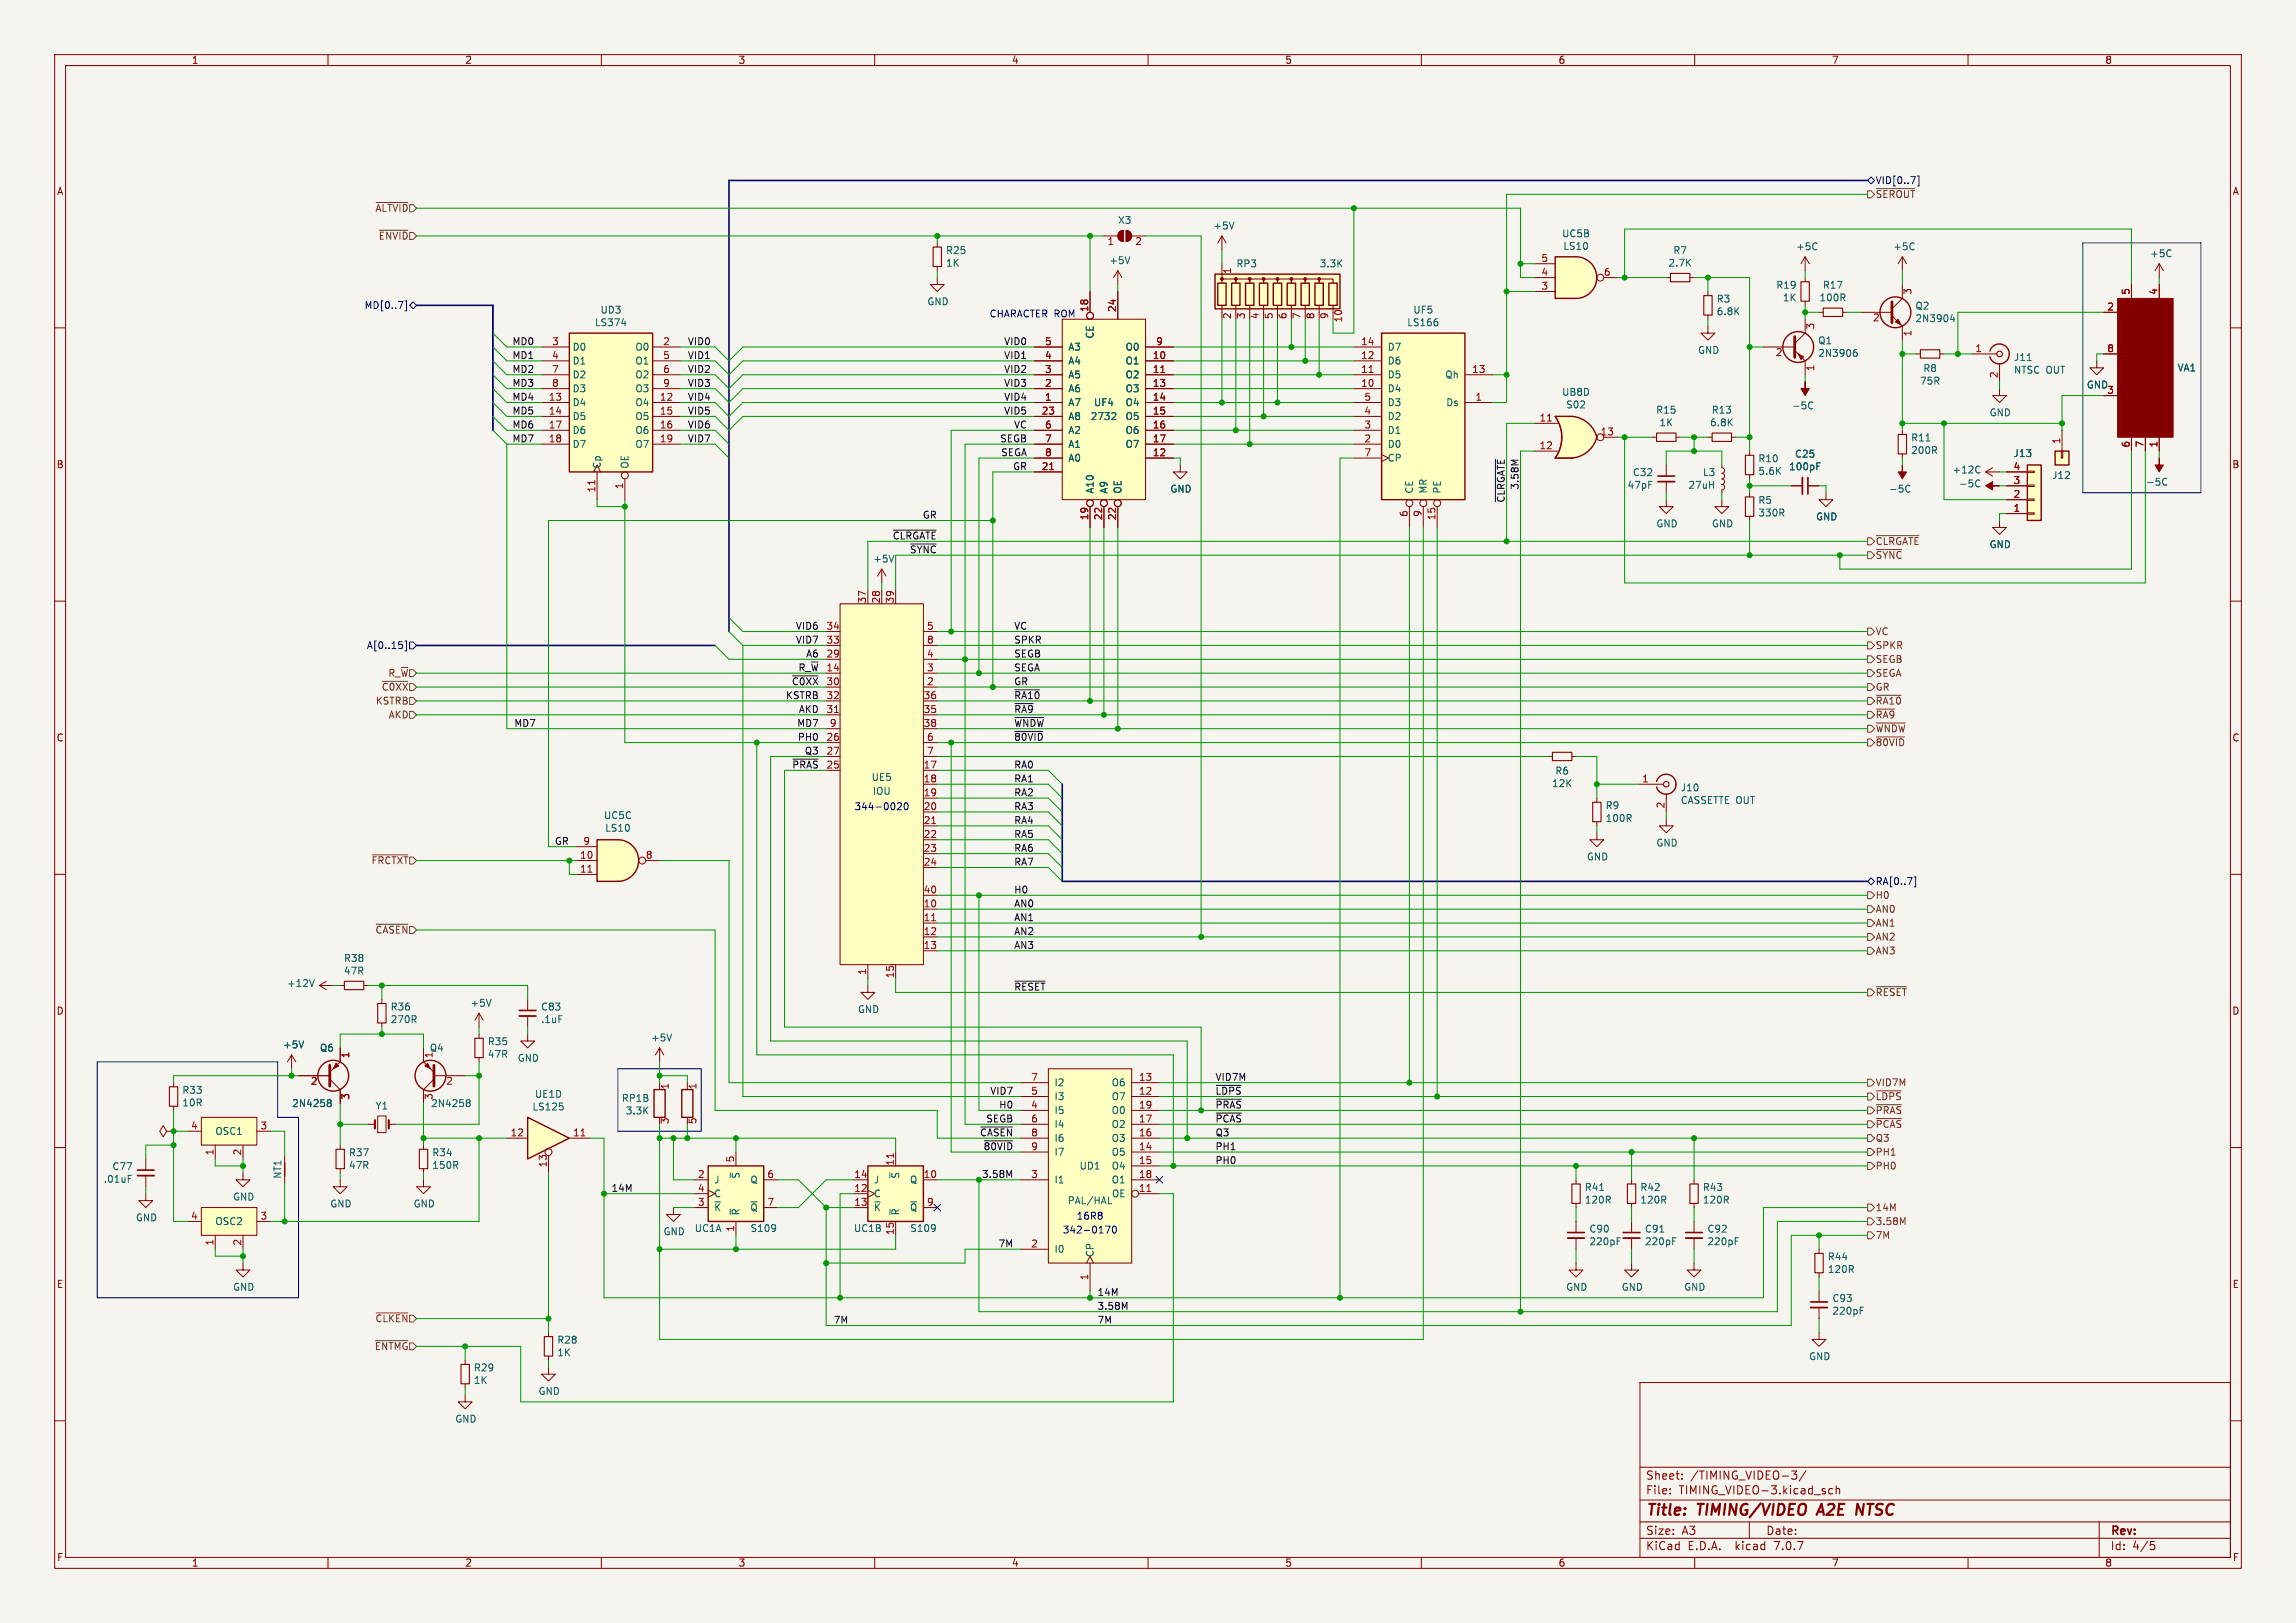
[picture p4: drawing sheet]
<svg xmlns="http://www.w3.org/2000/svg" width="420mm" height="297mm" viewBox="0 0 420 297" stroke-linecap="round" stroke-linejoin="round" font-family="sans-serif">
<defs><g id="words">
<g font-size="2.8" fill="#840000">
<text x="301" y="277.9">Title:</text>
<text x="310.6" y="277.9">TIMING/VIDEO</text>
<text x="333.4" y="277.9">A2E</text>
<text x="341.2" y="277.9">NTSC</text>
</g>
<g font-size="2.1" fill="#840000">
<text x="301" y="273.7">File:</text>
<text x="301" y="271">Sheet:</text>
<text x="307.1" y="273.7">TIMING_VIDEO-3.kicad_sch</text>
<text x="309.2" y="271">/TIMING_VIDEO-3/</text>
<text x="301" y="281.1">Size:</text>
<text x="307.6" y="281.1">A3</text>
<text x="323" y="281.1">Date:</text>
<text x="386" y="281.3">Rev:</text>
<text x="301" y="283.9">KiCad</text>
<text x="308.7" y="283.9">E.D.A.</text>
<text x="317.6" y="283.9">kicad</text>
<text x="324.8" y="283.9">7.0.7</text>
<text x="386" y="283.9">Id:</text>
<text x="390.1" y="283.9">4/5</text>
</g>
<g font-size="1.8" fill="#840000">
<text x="35" y="11.9">1</text>
<text x="85" y="11.9">2</text>
<text x="135" y="11.9">3</text>
<text x="185" y="11.9">4</text>
<text x="235" y="11.9">5</text>
<text x="285" y="11.9">6</text>
<text x="335" y="11.9">7</text>
<text x="385" y="11.9">8</text>
<text x="10.3" y="35.9">A</text>
<text x="408.3" y="35.9">A</text>
<text x="225.5" y="58.5" transform="rotate(-90 225.5 58.5)">2</text>
<text x="228" y="58.5" transform="rotate(-90 228 58.5)">3</text>
<text x="230.6" y="58.5" transform="rotate(-90 230.6 58.5)">4</text>
<text x="233.1" y="58.5" transform="rotate(-90 233.1 58.5)">5</text>
<text x="235.7" y="58.5" transform="rotate(-90 235.7 58.5)">6</text>
<text x="238.2" y="58.5" transform="rotate(-90 238.2 58.5)">7</text>
<text x="240.7" y="58.5" transform="rotate(-90 240.7 58.5)">8</text>
<text x="10.3" y="85.9">B</text>
<text x="408.2" y="85.9">B</text>
<text x="10.3" y="135.9">C</text>
<text x="408.2" y="135.9">C</text>
<text x="10.3" y="185.9">D</text>
<text x="408.2" y="185.9">D</text>
<text x="10.3" y="235.9">E</text>
<text x="408.3" y="235.9">E</text>
<text x="10.3" y="285.9">F</text>
<text x="35" y="286.9">1</text>
<text x="85" y="286.9">2</text>
<text x="135" y="286.9">3</text>
<text x="185" y="286.9">4</text>
<text x="235" y="286.9">5</text>
<text x="285" y="286.9">6</text>
<text x="335" y="286.9">7</text>
<text x="385" y="286.9">8</text>
<text x="408.3" y="285.9">F</text>
</g>
<g font-size="1.8" fill="#000084">
<text x="343" y="33.9">VID[0..7]</text>
<text x="66.6" y="56.7">MD[0..7]</text>
<text x="67" y="119">A[0..15]</text>
<text x="343" y="162.2">RA[0..7]</text>
</g>
<g font-size="1.8" fill="#725600">
<text x="68.6" y="39">~{ALTVID}</text>
<text x="343" y="36.4">~{SEROUT}</text>
<text x="69.2" y="44">~{ENVID}</text>
<text x="343" y="99.9">~{CLRGATE}</text>
<text x="343" y="102.5">~{SYNC}</text>
<text x="343" y="119">SPKR</text>
<text x="343" y="116.4">VC</text>
<text x="70.9" y="124.1">R_~{W}</text>
<text x="343" y="121.5">SEGB</text>
<text x="343" y="124.1">SEGA</text>
<text x="68.6" y="129.1">KSTRB</text>
<text x="69.7" y="126.6">~{C0XX}</text>
<text x="71" y="131.7">AKD</text>
<text x="343" y="131.7">~{RA9}</text>
<text x="343" y="126.6">GR</text>
<text x="343" y="129.1">~{RA10}</text>
<text x="343" y="136.8">~{80VID}</text>
<text x="343" y="134.2">~{WNDW}</text>
<text x="67.9" y="158.3">~{FRCTXT}</text>
<text x="343" y="167.2">AN0</text>
<text x="343" y="164.7">H0</text>
<text x="68.6" y="171">~{CASEN}</text>
<text x="343" y="169.8">AN1</text>
<text x="343" y="172.3">AN2</text>
<text x="343" y="174.9">AN3</text>
<text x="343" y="182.5">~{RESET}</text>
<text x="343" y="201.5">~{LDPS}</text>
<text x="343" y="199">VID7M</text>
<text x="343" y="206.6">~{PCAS}</text>
<text x="343" y="204.1">~{PRAS}</text>
<text x="343" y="209.1">Q3</text>
<text x="343" y="211.7">PH1</text>
<text x="343" y="214.2">PH0</text>
<text x="343" y="221.8">14M</text>
<text x="343" y="226.9">7M</text>
<text x="343" y="224.4">3.58M</text>
<text x="68.6" y="242.2">~{CLKEN}</text>
<text x="68.5" y="247.2">~{ENTMG}</text>
</g>
<g font-size="1.8" fill="#006464">
<text x="204.4" y="41.2">X3</text>
<text x="173" y="46.7">R25</text>
<text x="221.9" y="42.2">+5V</text>
<text x="285.6" y="43.6">UC5B</text>
<text x="285.9" y="45.9">LS10</text>
<text x="306" y="46.7">R7</text>
<text x="328.5" y="46">+5C</text>
<text x="346.2" y="46">+5C</text>
<text x="393.2" y="47.3">+5C</text>
<text x="173" y="49">1K</text>
<text x="202.8" y="48.5">+5V</text>
<text x="226.1" y="49.1">RP3</text>
<text x="241.3" y="49.1">3.3K</text>
<text x="305.1" y="49">2.7K</text>
<text x="324.8" y="53">R19</text>
<text x="333.3" y="53">R17</text>
<text x="108.7" y="59.9">LS374</text>
<text x="109.8" y="57.6">UD3</text>
<text x="169.5" y="56.1">GND</text>
<text x="257.3" y="59.9">LS166</text>
<text x="258.4" y="57.6">UF5</text>
<text x="313.9" y="55.6">R3</text>
<text x="313.9" y="57.9">6.8K</text>
<text x="326" y="55.3">1K</text>
<text x="332.7" y="55.3">100R</text>
<text x="350.3" y="56.8">Q2</text>
<text x="350.3" y="59.2">2N3904</text>
<text x="104.6" y="64.4">D0</text>
<text x="116.1" y="64.4">O0</text>
<text x="195.3" y="64.4">A3</text>
<text x="200.3" y="62.1" transform="rotate(-90 200.3 62.1)">CE</text>
<text x="205.8" y="64.4">O0</text>
<text x="253.7" y="64.4">D7</text>
<text x="310.5" y="64.9">GND</text>
<text x="332.5" y="63.2">Q1</text>
<text x="332.5" y="65.5">2N3906</text>
<text x="104.6" y="66.9">D1</text>
<text x="104.6" y="69.4">D2</text>
<text x="104.6" y="72">D3</text>
<text x="116.1" y="66.9">O1</text>
<text x="116.1" y="69.4">O2</text>
<text x="116.1" y="72">O3</text>
<text x="195.3" y="72">A6</text>
<text x="195.3" y="69.4">A5</text>
<text x="195.3" y="66.9">A4</text>
<text x="205.8" y="66.9">O1</text>
<text x="205.8" y="69.4">O2</text>
<text x="205.8" y="72">O3</text>
<text x="253.7" y="72">D4</text>
<text x="253.7" y="69.4">D5</text>
<text x="253.7" y="66.9">D6</text>
<text x="264.3" y="69.4">Qh</text>
<text x="351.1" y="70.6">75R</text>
<text x="351.7" y="68.3">R8</text>
<text x="368.3" y="66.3">J11</text>
<text x="368.3" y="68.6">NTSC OUT</text>
<text x="381.6" y="71.3">GND</text>
<text x="398.2" y="68.2">VA1</text>
<text x="104.6" y="74.5">D4</text>
<text x="104.6" y="77.1">D5</text>
<text x="116.1" y="74.5">O4</text>
<text x="116.1" y="77.1">O5</text>
<text x="195.3" y="74.5">A7</text>
<text x="195.3" y="77.1">A8</text>
<text x="199.4" y="77.1">2732</text>
<text x="200" y="74.5">UF4</text>
<text x="205.8" y="74.5">O4</text>
<text x="205.8" y="77.1">O5</text>
<text x="253.7" y="77.1">D2</text>
<text x="253.7" y="74.5">D3</text>
<text x="264.5" y="74.5">Ds</text>
<text x="285.6" y="72.6">UB8D</text>
<text x="286.4" y="74.9">S02</text>
<text x="302.9" y="75.9">R15</text>
<text x="313" y="75.9">R13</text>
<text x="327.7" y="75.1">-5C</text>
<text x="363.8" y="76.4">GND</text>
<text x="385.4" y="72.1">3</text>
<text x="104.6" y="79.6">D6</text>
<text x="104.6" y="82.1">D7</text>
<text x="116.1" y="79.6">O6</text>
<text x="116.1" y="82.1">O7</text>
<text x="195.3" y="79.6">A2</text>
<text x="195.3" y="82.1">A1</text>
<text x="205.8" y="79.6">O6</text>
<text x="205.8" y="82.1">O7</text>
<text x="253.7" y="82.1">D0</text>
<text x="253.7" y="79.6">D1</text>
<text x="303.5" y="78.2">1K</text>
<text x="312.7" y="78.2">6.8K</text>
<text x="328.3" y="83.9">C25</text>
<text x="349.5" y="81">R11</text>
<text x="349.5" y="83.3">200R</text>
<text x="368.2" y="83.8">J13</text>
<text x="110.1" y="85.9" transform="rotate(-90 110.1 85.9)">Cp</text>
<text x="115.2" y="85.9" transform="rotate(-90 115.2 85.9)">OE</text>
<text x="195.3" y="84.7">A0</text>
<text x="253.7" y="84.7">CP</text>
<text x="297.6" y="89.6">47pF</text>
<text x="298.6" y="87.3">C32</text>
<text x="308.8" y="89.6">27uH</text>
<text x="311.4" y="87.3">L3</text>
<text x="321.5" y="84.8">R10</text>
<text x="321.5" y="87.1">5.6K</text>
<text x="327.2" y="86.3">100pF</text>
<text x="357.1" y="86.8">+12C</text>
<text x="358.2" y="89.4">-5C</text>
<text x="375.3" y="87.9">J12</text>
<text x="392.5" y="89.1">-5C</text>
<text x="200.3" y="90.4" transform="rotate(-90 200.3 90.4)">A10</text>
<text x="202.8" y="90.4" transform="rotate(-90 202.8 90.4)">A9</text>
<text x="205.3" y="90.4" transform="rotate(-90 205.3 90.4)">OE</text>
<text x="214" y="90.3">GND</text>
<text x="258.7" y="90.4" transform="rotate(-90 258.7 90.4)">CE</text>
<text x="261.2" y="90.4" transform="rotate(-90 261.2 90.4)">MR</text>
<text x="263.8" y="90.4" transform="rotate(-90 263.8 90.4)">PE</text>
<text x="321.5" y="92.4">R5</text>
<text x="321.5" y="94.7">330R</text>
<text x="332.1" y="95.4">GND</text>
<text x="345.5" y="90.3">-5C</text>
<text x="302.9" y="96.7">GND</text>
<text x="313" y="96.7">GND</text>
<text x="363.8" y="100.5">GND</text>
<text x="159.6" y="103.1">+5V</text>
<text x="159.3" y="143.1">UE5</text>
<text x="284.4" y="141.9">R6</text>
<text x="159.6" y="145.6">IOU</text>
<text x="283.8" y="144.2">12K</text>
<text x="293.6" y="148.3">R9</text>
<text x="307.4" y="145">J10</text>
<text x="307.4" y="147.3">CASSETTE OUT</text>
<text x="110.4" y="150.1">UC5C</text>
<text x="110.6" y="152.4">LS10</text>
<text x="293.6" y="150.6">100R</text>
<text x="302.9" y="155.1">GND</text>
<text x="290.2" y="157.7">GND</text>
<text x="62.8" y="176.2">R38</text>
<text x="62.8" y="178.5">47R</text>
<text x="52.4" y="180.8">+12V</text>
<text x="71.4" y="185.1">R36</text>
<text x="86" y="184.4">+5V</text>
<text x="98.9" y="185.1">C83</text>
<text x="156.8" y="185.6">GND</text>
<text x="71.4" y="187.4">270R</text>
<text x="89.1" y="191.5">R35</text>
<text x="98.9" y="187.4">.1uF</text>
<text x="119" y="190.8">+5V</text>
<text x="51.7" y="192">+5V</text>
<text x="58.4" y="192.6">Q6</text>
<text x="78.5" y="192.6">Q4</text>
<text x="89.1" y="193.8">47R</text>
<text x="94.6" y="194.5">GND</text>
<text x="33.3" y="200.4">R33</text>
<text x="33.3" y="202.7">10R</text>
<text x="53.3" y="202.8">2N4258</text>
<text x="68.6" y="203.2">Y1</text>
<text x="78.8" y="202.8">2N4258</text>
<text x="79.5" y="201.4" transform="rotate(-90 79.5 201.4)">3</text>
<text x="97.3" y="203.4">LS125</text>
<text x="97.7" y="201.1">UE1D</text>
<text x="113.6" y="201.8">RP1B</text>
<text x="192.8" y="201.5">I3</text>
<text x="192.8" y="199">I2</text>
<text x="203.3" y="201.5">O7</text>
<text x="203.3" y="199">O6</text>
<text x="39.3" y="207.9">OSC1</text>
<text x="114.4" y="204.1">3.3K</text>
<text x="192.8" y="204.1">I5</text>
<text x="192.8" y="206.6">I4</text>
<text x="192.8" y="209.1">I6</text>
<text x="203.3" y="209.1">O3</text>
<text x="203.3" y="206.6">O2</text>
<text x="203.3" y="204.1">O0</text>
<text x="20.5" y="214.3">C77</text>
<text x="51.7" y="215.8" transform="rotate(-90 51.7 215.8)">NT1</text>
<text x="63.7" y="211.8">R37</text>
<text x="63.7" y="214.1">47R</text>
<text x="79" y="214.1">150R</text>
<text x="79" y="211.8">R34</text>
<text x="135.5" y="215.8" transform="rotate(-90 135.5 215.8)">~{S}</text>
<text x="164.7" y="215.8" transform="rotate(-90 164.7 215.8)">~{S}</text>
<text x="192.8" y="211.7">I7</text>
<text x="197.4" y="214.2">UD1</text>
<text x="203.3" y="211.7">O5</text>
<text x="203.3" y="214.2">O4</text>
<text x="18.9" y="216.6">.01uF</text>
<text x="42.5" y="219.9">GND</text>
<text x="60.3" y="221.2">GND</text>
<text x="75.6" y="221.2">GND</text>
<text x="130.6" y="216.8">J</text>
<text x="130.6" y="221.8">~{K}</text>
<text x="130.6" y="219.3">C</text>
<text x="137.2" y="216.8">Q</text>
<text x="137.2" y="221.8">~{Q}</text>
<text x="159.8" y="219.3">C</text>
<text x="159.8" y="221.8">~{K}</text>
<text x="159.8" y="216.8">J</text>
<text x="166.4" y="216.8">Q</text>
<text x="166.4" y="221.8">~{Q}</text>
<text x="192.8" y="216.8">I1</text>
<text x="195.2" y="220.6">PAL/HAL</text>
<text x="203.3" y="216.8">O1</text>
<text x="203.3" y="219.3">OE</text>
<text x="289.8" y="218.1">R41</text>
<text x="289.8" y="220.4">120R</text>
<text x="300" y="218.1">R42</text>
<text x="300" y="220.4">120R</text>
<text x="311.4" y="218.1">R43</text>
<text x="311.4" y="220.4">120R</text>
<text x="24.8" y="223.7">GND</text>
<text x="39.3" y="224.4">OSC2</text>
<text x="121.3" y="226.2">GND</text>
<text x="127" y="225.7">UC1A</text>
<text x="135.5" y="222.5" transform="rotate(-90 135.5 222.5)">~{R}</text>
<text x="137.2" y="225.7">S109</text>
<text x="156.1" y="225.7">UC1B</text>
<text x="164.7" y="222.5" transform="rotate(-90 164.7 222.5)">~{R}</text>
<text x="166.4" y="225.7">S109</text>
<text x="290.6" y="225.8">C90</text>
<text x="300.8" y="225.8">C91</text>
<text x="312.2" y="225.8">C92</text>
<text x="192.8" y="229.5">I0</text>
<text x="200.3" y="230.1" transform="rotate(-90 200.3 230.1)">CP</text>
<text x="290.6" y="228.1">220pF</text>
<text x="300.8" y="228.1">220pF</text>
<text x="312.2" y="228.1">220pF</text>
<text x="334.2" y="230.8">R44</text>
<text x="334.2" y="233.1">120R</text>
<text x="42.5" y="236.4">GND</text>
<text x="286.4" y="236.4">GND</text>
<text x="296.5" y="236.4">GND</text>
<text x="308" y="236.4">GND</text>
<text x="335.1" y="238.5">C93</text>
<text x="335.1" y="240.8">220pF</text>
<text x="86.6" y="251.2">R29</text>
<text x="101.8" y="248.4">1K</text>
<text x="101.8" y="246.1">R28</text>
<text x="330.8" y="249.1">GND</text>
<text x="86.6" y="253.5">1K</text>
<text x="98.4" y="255.4">GND</text>
<text x="83.2" y="260.5">GND</text>
</g>
<g font-size="1.8" fill="#a90000">
<text x="202.5" y="45.2">1</text>
<text x="207.6" y="45.2">2</text>
<text x="225.5" y="50.2" transform="rotate(-90 225.5 50.2)">1</text>
<text x="281.9" y="53.1">3</text>
<text x="281.9" y="50.5">4</text>
<text x="281.9" y="48">5</text>
<text x="293.3" y="50.5">6</text>
<text x="199.1" y="57.2" transform="rotate(-90 199.1 57.2)">18</text>
<text x="204.2" y="57.2" transform="rotate(-90 204.2 57.2)">24</text>
<text x="243.3" y="58.5" transform="rotate(-90 243.3 58.5)">9</text>
<text x="245.8" y="59.1" transform="rotate(-90 245.8 59.1)">10</text>
<text x="342.5" y="59.1">2</text>
<text x="350" y="54" transform="rotate(-90 350 54)">3</text>
<text x="385.4" y="56.9">2</text>
<text x="389.6" y="54" transform="rotate(-90 389.6 54)">5</text>
<text x="394.7" y="54" transform="rotate(-90 394.7 54)">4</text>
<text x="100.9" y="63.2">3</text>
<text x="100.9" y="65.8">4</text>
<text x="121.2" y="63.2">2</text>
<text x="121.2" y="65.8">5</text>
<text x="191.1" y="65.8">4</text>
<text x="191.1" y="63.2">5</text>
<text x="210.8" y="65.8">10</text>
<text x="211.4" y="63.2">9</text>
<text x="248.9" y="65.8">12</text>
<text x="248.9" y="63.2">14</text>
<text x="324.7" y="65.5">2</text>
<text x="332.2" y="60.4" transform="rotate(-90 332.2 60.4)">3</text>
<text x="350" y="61.7" transform="rotate(-90 350 61.7)">1</text>
<text x="361.2" y="64.5">1</text>
<text x="385.4" y="64.5">8</text>
<text x="100.9" y="68.3">7</text>
<text x="100.9" y="70.9">8</text>
<text x="121.2" y="68.3">6</text>
<text x="121.2" y="70.9">9</text>
<text x="191.1" y="70.9">2</text>
<text x="191.1" y="68.3">3</text>
<text x="210.8" y="68.3">11</text>
<text x="210.8" y="70.9">13</text>
<text x="248.9" y="70.9">10</text>
<text x="248.9" y="68.3">11</text>
<text x="269.2" y="68.3">13</text>
<text x="332.2" y="68" transform="rotate(-90 332.2 68)">1</text>
<text x="365.5" y="69.3" transform="rotate(-90 365.5 69.3)">2</text>
<text x="100.3" y="73.4">13</text>
<text x="100.3" y="75.9">14</text>
<text x="120.6" y="73.4">12</text>
<text x="120.6" y="75.9">15</text>
<text x="190.5" y="75.9">23</text>
<text x="191.1" y="73.4">1</text>
<text x="210.8" y="73.4">14</text>
<text x="210.8" y="75.9">15</text>
<text x="249.5" y="75.9">4</text>
<text x="249.5" y="73.4">5</text>
<text x="269.8" y="73.4">1</text>
<text x="281.5" y="77.2">11</text>
<text x="100.3" y="78.5">17</text>
<text x="100.3" y="81">18</text>
<text x="120.6" y="78.5">16</text>
<text x="120.6" y="81">19</text>
<text x="191.1" y="78.5">6</text>
<text x="191.1" y="81">7</text>
<text x="191.1" y="83.6">8</text>
<text x="210.8" y="83.6">12</text>
<text x="210.8" y="78.5">16</text>
<text x="210.8" y="81">17</text>
<text x="249.5" y="81">2</text>
<text x="249.5" y="78.5">3</text>
<text x="249.5" y="83.6">7</text>
<text x="281.5" y="82.3">12</text>
<text x="292.7" y="79.8">13</text>
<text x="376.9" y="81.4" transform="rotate(-90 376.9 81.4)">1</text>
<text x="389.6" y="82" transform="rotate(-90 389.6 82)">6</text>
<text x="392.2" y="82" transform="rotate(-90 392.2 82)">7</text>
<text x="394.7" y="82" transform="rotate(-90 394.7 82)">1</text>
<text x="114" y="89.6" transform="rotate(-90 114 89.6)">1</text>
<text x="190.5" y="86.1">21</text>
<text x="368.2" y="88.6">3</text>
<text x="368.2" y="86.1">4</text>
<text x="109" y="90.2" transform="rotate(-90 109 90.2)">11</text>
<text x="199.1" y="95.3" transform="rotate(-90 199.1 95.3)">19</text>
<text x="201.7" y="95.3" transform="rotate(-90 201.7 95.3)">22</text>
<text x="204.2" y="95.3" transform="rotate(-90 204.2 95.3)">22</text>
<text x="257.6" y="94.7" transform="rotate(-90 257.6 94.7)">6</text>
<text x="260.1" y="94.7" transform="rotate(-90 260.1 94.7)">9</text>
<text x="262.6" y="95.3" transform="rotate(-90 262.6 95.3)">15</text>
<text x="368.2" y="93.7">1</text>
<text x="368.2" y="91.2">2</text>
<text x="158.5" y="110.5" transform="rotate(-90 158.5 110.5)">37</text>
<text x="161" y="110.5" transform="rotate(-90 161 110.5)">28</text>
<text x="163.6" y="110.5" transform="rotate(-90 163.6 110.5)">39</text>
<text x="151.1" y="117.9">33</text>
<text x="151.1" y="115.3">34</text>
<text x="169.5" y="115.3">5</text>
<text x="169.5" y="117.9">8</text>
<text x="151.1" y="122.9">14</text>
<text x="151.1" y="120.4">29</text>
<text x="169.5" y="125.5">2</text>
<text x="169.5" y="122.9">3</text>
<text x="169.5" y="120.4">4</text>
<text x="151.1" y="130.6">31</text>
<text x="151.1" y="128">32</text>
<text x="168.9" y="130.6">35</text>
<text x="168.9" y="128">36</text>
<text x="151.1" y="135.6">26</text>
<text x="151.7" y="133.1">9</text>
<text x="168.9" y="133.1">38</text>
<text x="169.5" y="135.6">6</text>
<text x="151.1" y="138.2">27</text>
<text x="168.9" y="140.7">17</text>
<text x="168.9" y="143.3">18</text>
<text x="169.5" y="138.2">7</text>
<text x="300.3" y="143.3">1</text>
<text x="168.9" y="145.8">19</text>
<text x="168.9" y="148.3">20</text>
<text x="304.5" y="148" transform="rotate(-90 304.5 148)">2</text>
<text x="106.6" y="154.7">9</text>
<text x="168.9" y="150.9">21</text>
<text x="168.9" y="153.4">22</text>
<text x="168.9" y="156">23</text>
<text x="106" y="157.2">10</text>
<text x="106" y="159.8">11</text>
<text x="118" y="157.2">8</text>
<text x="168.9" y="158.5">24</text>
<text x="168.9" y="166.1">10</text>
<text x="168.9" y="163.6">40</text>
<text x="168.9" y="168.7">11</text>
<text x="168.9" y="171.2">12</text>
<text x="168.9" y="173.7">13</text>
<text x="158.5" y="178.5" transform="rotate(-90 158.5 178.5)">1</text>
<text x="163.6" y="179.1" transform="rotate(-90 163.6 179.1)">15</text>
<text x="64.2" y="193.7" transform="rotate(-90 64.2 193.7)">1</text>
<text x="79.5" y="193.7" transform="rotate(-90 79.5 193.7)">1</text>
<text x="188.5" y="197.9">7</text>
<text x="208.2" y="197.9">13</text>
<text x="56.8" y="198.8">2</text>
<text x="64.2" y="201.4" transform="rotate(-90 64.2 201.4)">3</text>
<text x="81.5" y="198.8">2</text>
<text x="122.6" y="199.5" transform="rotate(-90 122.6 199.5)">1</text>
<text x="127.7" y="199.5" transform="rotate(-90 127.7 199.5)">1</text>
<text x="188.5" y="202.9">4</text>
<text x="188.5" y="200.4">5</text>
<text x="208.2" y="200.4">12</text>
<text x="208.2" y="202.9">19</text>
<text x="34.9" y="206.8">4</text>
<text x="47.6" y="206.8">3</text>
<text x="93.3" y="208">12</text>
<text x="104.7" y="208">11</text>
<text x="122.6" y="205.8" transform="rotate(-90 122.6 205.8)">3</text>
<text x="127.7" y="205.8" transform="rotate(-90 127.7 205.8)">5</text>
<text x="188.5" y="205.5">6</text>
<text x="208.2" y="208">16</text>
<text x="208.2" y="205.5">17</text>
<text x="39.1" y="211.5" transform="rotate(-90 39.1 211.5)">1</text>
<text x="44.2" y="211.5" transform="rotate(-90 44.2 211.5)">2</text>
<text x="100.1" y="213.7" transform="rotate(-90 100.1 213.7)">13</text>
<text x="127.6" y="215.6">2</text>
<text x="134.4" y="212.8" transform="rotate(-90 134.4 212.8)">5</text>
<text x="140.3" y="215.6">6</text>
<text x="156.2" y="215.6">14</text>
<text x="163.6" y="213.4" transform="rotate(-90 163.6 213.4)">11</text>
<text x="168.9" y="215.6">10</text>
<text x="188.5" y="215.6">3</text>
<text x="188.5" y="210.6">9</text>
<text x="208.2" y="210.6">14</text>
<text x="208.2" y="213.1">15</text>
<text x="208.2" y="215.6">18</text>
<text x="127.6" y="220.7">3</text>
<text x="127.6" y="218.2">4</text>
<text x="140.3" y="220.7">7</text>
<text x="156.2" y="218.2">12</text>
<text x="156.2" y="220.7">13</text>
<text x="169.5" y="220.7">9</text>
<text x="208.2" y="218.2">11</text>
<text x="34.9" y="223.3">4</text>
<text x="47.6" y="223.3">3</text>
<text x="134.4" y="225.5" transform="rotate(-90 134.4 225.5)">1</text>
<text x="163.6" y="226.1" transform="rotate(-90 163.6 226.1)">15</text>
<text x="39.1" y="228" transform="rotate(-90 39.1 228)">1</text>
<text x="44.2" y="228" transform="rotate(-90 44.2 228)">2</text>
<text x="188.5" y="228.3">2</text>
<text x="199.1" y="234.4" transform="rotate(-90 199.1 234.4)">1</text>
</g>
<g font-size="1.8" fill="#0000c2">
<text x="180.9" y="58.2">CHARACTER ROM</text>
<text x="156.2" y="148.3">344-0020</text>
<text x="194.3" y="225.8">342-0170</text>
<text x="196.8" y="223.3">16R8</text>
</g>
<g font-size="1.8" fill="#0f0f0f">
<text x="93.7" y="63.2">MD0</text>
<text x="93.7" y="65.8">MD1</text>
<text x="125.7" y="65.8">VID1</text>
<text x="125.7" y="63.2">VID0</text>
<text x="183.6" y="65.8">VID1</text>
<text x="183.6" y="63.2">VID0</text>
<text x="93.7" y="68.3">MD2</text>
<text x="93.7" y="70.9">MD3</text>
<text x="125.7" y="70.9">VID3</text>
<text x="125.7" y="68.3">VID2</text>
<text x="183.6" y="70.9">VID3</text>
<text x="183.6" y="68.3">VID2</text>
<text x="93.7" y="75.9">MD5</text>
<text x="93.7" y="73.4">MD4</text>
<text x="125.7" y="75.9">VID5</text>
<text x="125.7" y="73.4">VID4</text>
<text x="183.6" y="75.9">VID5</text>
<text x="183.6" y="73.4">VID4</text>
<text x="93.7" y="81">MD7</text>
<text x="93.7" y="78.5">MD6</text>
<text x="125.7" y="78.5">VID6</text>
<text x="125.7" y="81">VID7</text>
<text x="182.9" y="81">SEGB</text>
<text x="183" y="83.6">SEGA</text>
<text x="185.4" y="78.5">VC</text>
<text x="185.2" y="86.1">GR</text>
<text x="277.9" y="89.7" transform="rotate(-90 277.9 89.7)">3.58M</text>
<text x="168.7" y="95">GR</text>
<text x="275.3" y="92.1" transform="rotate(-90 275.3 92.1)">~{CLRGATE}</text>
<text x="163.2" y="98.8">~{CLRGATE}</text>
<text x="166.3" y="101.3">~{SYNC}</text>
<text x="145.5" y="115.3">VID6</text>
<text x="145.5" y="117.8">VID7</text>
<text x="185.4" y="115.3">VC</text>
<text x="185.4" y="117.8">SPKR</text>
<text x="144.8" y="125.5">~{C0XX}30</text>
<text x="146" y="122.9">R_~{W}</text>
<text x="147.4" y="120.4">A6</text>
<text x="185.4" y="120.4">SEGB</text>
<text x="185.4" y="125.5">GR</text>
<text x="185.4" y="122.9">SEGA</text>
<text x="143.7" y="128">KSTRB</text>
<text x="146" y="130.5">AKD</text>
<text x="185.4" y="130.5">~{RA9}</text>
<text x="185.4" y="128">~{RA10}</text>
<text x="94" y="133.1">MD7</text>
<text x="145.7" y="133.1">MD7</text>
<text x="145.8" y="135.6">PH0</text>
<text x="185.4" y="133.1">~{WNDW}</text>
<text x="185.4" y="135.6">~{80VID}</text>
<text x="144.8" y="140.7">~{PRAS}25</text>
<text x="147.1" y="138.2">Q3</text>
<text x="185.4" y="140.7">RA0</text>
<text x="185.4" y="143.2">RA1</text>
<text x="185.4" y="148.3">RA3</text>
<text x="185.4" y="145.8">RA2</text>
<text x="101.4" y="154.7">GR</text>
<text x="185.4" y="150.9">RA4</text>
<text x="185.4" y="153.4">RA5</text>
<text x="185.4" y="155.9">RA6</text>
<text x="185.4" y="158.5">RA7</text>
<text x="185.4" y="163.6">H0</text>
<text x="185.4" y="166.1">AN0</text>
<text x="185.4" y="168.6">AN1</text>
<text x="185.4" y="171.2">AN2</text>
<text x="185.4" y="173.7">AN3</text>
<text x="185.4" y="181.3">~{RESET}</text>
<text x="222.2" y="197.9">VID7M</text>
<text x="181" y="200.4">VID7</text>
<text x="182.7" y="202.9">H0</text>
<text x="222.2" y="200.4">~{LDPS}</text>
<text x="222.2" y="202.9">~{PRAS}</text>
<text x="179.2" y="208">~{CASEN} 8</text>
<text x="180.3" y="205.5">SEGB</text>
<text x="222.2" y="205.5">~{PCAS}</text>
<text x="222.2" y="208">Q3</text>
<text x="179.5" y="215.6">3.58M</text>
<text x="179.8" y="210.6">~{80VID}</text>
<text x="222.2" y="210.6">PH1</text>
<text x="222.2" y="213.1">PH0</text>
<text x="111.8" y="218.2">14M</text>
<text x="182.6" y="228.3">7M</text>
<text x="200.7" y="237.2">14M</text>
<text x="200.7" y="239.8">3.58M</text>
<text x="152.4" y="242.3">7M</text>
<text x="200.7" y="242.3">7M</text>
</g>
</g></defs>
<path d="M0 0h420v297h-420z" fill="#f5f4ef" stroke="#f5f4ef" stroke-width=".18"/>
<g fill="none" stroke="#840000" stroke-width=".18">
<path d="M10 10h400v277h-400zM12 12h396v273h-396zM60 10v2M110 10v2M160 10v2M210 10v2M260 10v2M310 10v2M360 10v2M10 60h2M408 60h2M304.8 91.4v1.3h1.3l-1.3 1.3-1.3-1.3h1.3"/>
<path d="M10 110h2M408 110h2M10 160h2M408 160h2M10 210h2M408 210h2M10 260h2M300 253h108v32h-108zM408 260h2M300 278.5h108M300 274.5h108M300 268.5h108"/>
<path d="M305.5 273.2v.2M305.5 272.5v.1M307.7 270.5v.2M307.7 269.8v.1M320 278.5v3M327.7 269.2h1l-.5 .6 .4 .1 .1 .5-.3 .3h-.5M330.4 269.1l-1.3 1.9M335.2 272.5l-.4-.1-.3 .3v.4l.2 .2h.5M335.9 272.5l.2-.1 .3 .1 .1 .9M335.9 271.9v1.5M384 278.5v6.5M60 285v2"/>
<path d="M110 285v2M160 285v2M210 285v2M260 285v2M300 281.5h108M310 285v2M360 285v2M393.4 282.1h.7M393.5 282.7h.4l.3 .2-.2 .6-.5 .1"/>
</g>
<path d="M333.2 275.2l-.9 2M339.8 275.2l.9 2" fill="none" stroke="#840000" stroke-width=".4"/>
<path d="M113 153.7a3.8 3.8 0 0 1 3.8 3.8 3.8 3.8 0 0 1-3.8 3.8z" fill="#ffffc2" stroke="#ffffc2" stroke-width=".18"/>
<path d="M109.2 153.7h3.8v7.6h-3.8z" fill="#ffffc2"/>
<path d="M375.9 82.6h2.6v2.5h-2.6zM109.2 153.7h3.8a3.8 3.8 0 0 1 3.8 3.8 3.8 3.8 0 0 1-3.8 3.8h-3.8zM158.7 213.4h10.2v10.1h-10.2z" fill="none" stroke="#840000" stroke-width=".25"/>
<g fill="none" stroke="#840000" stroke-width=".18">
<path d="M365.8 71.1v1.3h1.2l-1.2 1.3-1.3-1.3h1.3M377.2 78.7v3.9M312.4 80h.8M316.7 80h.8M327.7 88.9h2M330.7 88.9h2M363.2 86.4l1.3 .7M363.2 86.4h2.6M364.5 85.6l-1.3 .8M377.1 82.6h.2v1.2h-.2zM105.4 157.5h3.8M105.4 154.9h3.8"/>
<path d="M118.1 157.5h2.5M59.7 179.6l-1.3 .7M105.4 160h3.8M58.4 180.3h2.6M58.4 180.3l1.3 .8M62.2 180.3h.8M66.5 180.3h.8M186.7 198.1h5.1M191.8 195.6h15.2v35.5h-15.2zM207 198.1h5.1M77.5 209.6v.7M77.5 213.9v.7"/>
<path d="M156.2 218.4h2.5M156.2 215.9h2.5M158.7 217.8l1.3 .6-1.3 .7M163.8 210.8v2.6M168.9 215.9h2.5M186.7 200.7h5.1M186.7 210.8h5.1M186.7 208.3h5.1M186.7 205.7h5.1M186.7 215.9h5.1M186.7 203.2h5.1M207 200.7h5.1"/>
<path d="M207 210.8h5.1M207 213.4h5.1M207 208.3h5.1M207 205.7h5.1M207 215.9h5.1M207 203.2h5.1M208.3 218.4h3.8M156.2 221h2.5M163.8 223.5v2.6M168.9 221h2.5M186.7 228.6h5.1M198.8 231.1l.6-1.2 .6 1.2"/>
<path d="M199.4 231.1v5.1M85.1 255.3v1.2h1.3l-1.3 1.3-1.3-1.3h1.3M85.1 248.9v.8M85.1 253.2v.8M100.3 250.2v1.3h1.3l-1.3 1.2-1.2-1.2h1.2M100.3 243.8v.8M100.3 248.2v.7"/>
<circle cx="117.5" cy="157.5" r=".63"/>
<circle cx="207.6" cy="218.4" r=".63"/>
</g>
<path d="M107.6 159.6h.7M163.4 211.1v.7M209.8 218h.7" fill="none" stroke="#a90000" stroke-width=".18"/>
<path d="M313.2 79.2h3.5v1.6h-3.5zM63 179.6h3.5v1.5h-3.5zM76.7 210.3h1.5v3.6h-1.5zM84.3 249.7h1.6v3.5h-1.6zM99.6 244.6h1.5v3.6h-1.5z" fill="none" stroke="#840000" stroke-width=".2"/>
<g fill="#ffffc2" stroke="#ffffc2" stroke-width=".18">
<path d="M191.8 195.6h15.2v35.5h-15.2z"/>
<path d="M375.9 82.6h2.6v2.5h-2.6z"/>
<path d="M158.7 213.4h10.2v10.1h-10.2z"/>
<path d="M288.3 47a3.8 3.8 0 0 1 3.8 3.8 3.8 3.8 0 0 1-3.8 3.8z"/>
</g>
<path d="M332.3 85.3h.5M332.3 84.7h.7M361.8 85.3l.4 .1M362.2 86.4l-.4 .2M57.5 179.3l-.4 1.2M171 224.2v.9M171.1 224.6l-.1 .2M202.7 220.3h.7" fill="none" stroke="#006464" stroke-width=".18"/>
<path d="M329.7 87.4v3" fill="none" stroke="#840000" stroke-width=".33"/>
<path d="M330.7 87.4v3" fill="none" stroke="#840000" stroke-width=".3"/>
<path d="M284.5 47h3.8v7.6h-3.8z" fill="#ffffc2"/>
<path d="M284.5 47h3.8a3.8 3.8 0 0 1 3.8 3.8 3.8 3.8 0 0 1-3.8 3.8h-3.8zM303 143a1.81 1.81 0 0 1 2.8-1 1.81 1.81 0 0 1 0 3 1.81 1.81 0 0 1-2.8-1M124.7 199.4h2v5.1h-2z" fill="none" stroke="#840000" stroke-width=".25"/>
<g fill="none" stroke="#840000" stroke-width=".18">
<path d="M280.7 53.3h3.8M280.7 50.8h3.8M280.7 48.3h3.8M293.4 50.8h2.5M304.8 50.8h.8M309.1 50.8h.8M348 47l-.8 1.3M348 47v2.5M348 47l.7 1.3M384.8 57.2h2.5M389.9 52.1v2.5M395 52.1v2.5"/>
<path d="M384.8 72.4h2.5M384.8 64.8h2.5M320 90.2v.7M320 94.5v.8M334 90.2v1.2h1.3l-1.3 1.3-1.3-1.3h1.3M389.9 80v2.6M392.4 80v2.6M395 80v2.6M283.2 138.4h.8M287.5 138.4h.8M292.1 152.4v1.3h1.3l-1.3 1.2-1.3-1.2h1.3M292.1 146.1v.7"/>
<path d="M292.1 150.4v.7M299.7 143.5h4.6M304.8 149.9v1.2h1.3l-1.3 1.3-1.3-1.3h1.3M304.8 145.3v3.3M53.3 193l-.7 1.3M53.3 193v2.6M53.3 193l.8 1.3M69.8 182.9v.7M69.8 187.2v.8M125.7 198.1v1.3M125.7 204.5v1.2M288.3 215.9v.8"/>
<path d="M298.4 215.9v.8M309.9 215.9v.8M288.3 220.2v.8M298.4 220.2v.8M309.9 220.2v.8"/>
<circle cx="292.7" cy="50.8" r=".63"/>
</g>
<path d="M349.9 44.4l.2 .2M350.1 45.6l-.2 .1M55.5 190.5l-.4 1.3M292.6 217.9h.7" fill="none" stroke="#006464" stroke-width=".18"/>
<path d="M387.3 54.6h10.2v25.4h-10.2z" fill="#840000" stroke="#840000" stroke-width=".18"/>
<g fill="none" stroke="#840000" stroke-width=".2">
<path d="M305.6 50h3.5v1.6h-3.5zM319.3 90.9h1.5v3.6h-1.5zM284 137.7h3.5v1.5h-3.5zM291.3 146.8h1.6v3.6h-1.6zM69.1 183.6h1.5v3.6h-1.5zM287.5 216.7h1.6v3.5h-1.6zM297.7 216.7h1.5v3.5h-1.5zM309.1 216.7h1.5v3.5h-1.5z"/>
<circle cx="304.8" cy="143.5" r=".51"/>
</g>
<path d="M287.1 78.7l5 1.3a5.2 5.2 0 0 1-4.4 3.8z" fill="#ffffc2" stroke="#ffffc2" stroke-width=".18"/>
<path d="M284.5 76.2h3.2M284.5 83.8h3.2" fill="none" stroke="#ffffc2" stroke-width=".18"/>
<path d="M284.5 76.2h3.2v7.6h-3.2a6.7 6.7 0 0 0 0-7.6z" fill="#ffffc2"/>
<g fill="#ffffc2" stroke="#ffffc2" stroke-width=".18">
<path d="M287.7 76.2a5.1 5.1 0 0 1 4.4 3.8l-5 1.3z"/>
<path d="M36.8 204.5h10.2v5.1h-10.2z"/>
<path d="M36.8 221h10.2v5.1h-10.2z"/>
<path d="M370.8 85.1h2.6v10.2h-2.6z"/>
</g>
<g fill="none" stroke="#840000" stroke-width=".25">
<path d="M287.7 76.2h-3.2a6.6 6.6 0 0 1 0 7.6h3.2M287.7 76.2a5.1 5.1 0 0 1 4.4 3.8 5.2 5.2 0 0 1-4.4 3.8M364 64.3a1.81 1.81 0 0 1 2.8-1 1.81 1.81 0 0 1 0 2.9 1.81 1.81 0 0 1-2.8-.9M370.8 85.1h2.6v10.2h-2.6z"/>
<circle cx="328.9" cy="63.5" r="2.82"/>
<circle cx="61" cy="196.8" r="2.82"/>
<circle cx="78.7" cy="196.8" r="2.82"/>
</g>
<g fill="none" stroke="#840000" stroke-width=".18">
<path d="M330.2 58.4v2.6l-1.9 1.9M330.2 47v2.5M330.2 47l-.8 1.3M330.2 47l.8 1.3M332.7 57.2h.8M337.1 57.2h.7M395 48.3l-.8 1.2M395 48.3v2.5M395 48.3l.7 1.2M280.7 77.5h4.3M287.7 76.2h-3.2a6.6 6.6 0 0 1 0 7.6h3.2M322.6 63.5h5.7"/>
<path d="M328.3 64.1l1.9 1.9v2.6M360.7 64.8h4.6M365.8 66.5v3.4M383.5 66v1.3h1.3l-1.3 1.3-1.2-1.3h1.2M280.7 82.6h4.3M293.4 80h2.5M302.3 80h.7M304.8 85.1v2M304.8 88.1v2.1M306.6 80h.7M315 91.4v1.3h1.2l-1.2 1.3-1.3-1.3h1.3M315 85.1v.5l.3 .2 .2 .3-.2 .3-.3 .2 .3 .2 .2 .3-.2 .4-.3 .1 .3 .2 .2 .3-.2 .4-.3 .1 .3 .2 .2 .3-.2 .4-.3 .2v.5"/>
<path d="M320 82.6v.7M320 86.9v.7M365.8 95.3v1.2h1.2l-1.2 1.3-1.3-1.3h1.3M367 94h3.8M367 91.4h3.8M367 88.9h3.8M367 86.4h3.8M370.8 86.2h1.3v.3h-1.3zM370.8 88.8h1.3v.2h-1.3zM370.8 91.3h1.3v.3h-1.3zM370.8 93.9h1.3v.2h-1.3zM54.6 196.9h5.7"/>
<path d="M60.3 197.5l1.9 1.9v2.5M62.2 191.8v2.5l-1.9 1.9M77.5 191.8v2.5l1.9 1.9M79.4 197.5l-1.9 1.9v2.5M79.4 196.9h5.7M87.6 185.4v2.6M87.6 189.2v.8M87.6 193.5v.8M87.6 185.4l-.7 1.3M87.6 185.4l.8 1.3M96.5 182.9v2M96.5 185.9v2.1"/>
<path d="M120.6 191.8l-.7 1.2M120.6 191.8v2.5M120.6 191.8l.8 1.2M158.7 180.3v1.3h1.3l-1.3 1.3-1.2-1.3h1.2M26.7 218.4v1.3h1.2l-1.2 1.3-1.3-1.3h1.3M26.7 212.1v2M26.7 215.1v2.1M34.3 207h2.5M36.8 204.5h10.2v5.1h-10.2zM39.4 209.6v2.5M44.4 209.6v2.5M47 207h2.5"/>
<path d="M62.2 209.6v.7M62.2 213.9v.7M67.3 205.7h1.3M69.1 204.2h1.5v3.1h-1.5zM71.1 205.7h1.3M77.5 215.9v1.3h1.2l-1.2 1.2-1.3-1.2h1.3M34.3 223.5h2.5M36.8 221h10.2v5.1h-10.2zM39.4 226.1v2.5M44.4 226.1v2.5M47 223.5h2.5M123.2 221v1.2h1.3l-1.3 1.3-1.3-1.3h1.3"/>
<circle cx="292.7" cy="80" r=".63"/>
</g>
<path d="M283.1 77.1h.7" fill="none" stroke="#a90000" stroke-width=".18"/>
<g fill="none" stroke="#840000" stroke-width=".2">
<path d="M333.5 56.4h3.6v1.5h-3.6zM303 79.2h3.6v1.6h-3.6zM319.3 83.3h1.5v3.6h-1.5zM86.9 190h1.5v3.5h-1.5zM61.5 210.3h1.5v3.6h-1.5z"/>
<circle cx="365.8" cy="64.8" r=".51"/>
</g>
<path d="M328.3 61.6v3.8M60.3 194.9v3.9M79.4 194.9v3.9" fill="none" stroke="#840000" stroke-width=".51"/>
<g fill="#840000" stroke="#840000" stroke-width=".18">
<path d="M328.9 64.8l1 .5-.5 .5z"/>
<path d="M330.2 69.9v1.2h.8l-.8 1.3-.8-1.3h.8z"/>
<path d="M348 85.1v1.3h.7l-.7 1.2-.8-1.2h.8z"/>
<path d="M77.7 195.1l.5-.5 .5 1z"/>
<path d="M363.2 88.9l1.3-.8v.8h1.3h-1.3v.8z"/>
<path d="M61.5 194.6l.5 .5-1 .5z"/>
<path d="M395 83.8v1.3h.7l-.7 1.3-.8-1.3h.8z"/>
</g>
<g fill="none" stroke="#006464" stroke-width=".18">
<path d="M332.1 44.4l.3 .2M332.4 45.6l-.3 .1M396.9 45.7l.2 .1M397.1 46.9l-.2 .1M331.1 73.6h.3l.2 .1M331.6 74.7l-.2 .1h-.3M339.1 64.5l.4-.1 .2 .3-.1 .5h-.5M339.6 64l-.4 .1M370.8 66h.8M348.8 88.9l.3-.1 .3 .1M349.4 89.9l-.3 .2-.3-.1M361.6 87.9l.3-.1 .3 .1"/>
<path d="M362.2 89l-.3 .1-.3-.1M395.8 87.6l.3-.1 .3 .1M396.4 88.7l-.3 .1-.3-.1M89.8 182.9l-.4 1.2M122.8 189.2l-.4 1.3M23.5 215.1h.6M60 201.3l.3-.1 .2 .2 .1 .1-.3 .3M60 201.7l.1 .1M60.1 201.8h.2M60.1 201.8h-.1M60.3 201.8l.3 .2-.1 .4-.2 .1-.3-.1M85.4 201.7l.1 .1"/>
<path d="M85.4 201.3l.4-.1 .1 .2 .1 .1-.2 .3M85.5 201.8h.3M85.5 201.8h-.1M85.8 201.8l.2 .2-.1 .4-.1 .1-.4-.1"/>
</g>
<path d="M303.3 88.1h3M95 185.9h3M25.1 215.1h3.1" fill="none" stroke="#840000" stroke-width=".33"/>
<path d="M303.3 87.1h3M95 184.9h3M25.1 214.1h3.1" fill="none" stroke="#840000" stroke-width=".3"/>
<path d="M68.6 205v1.5M71.1 205v1.5" fill="none" stroke="#840000" stroke-width=".38"/>
<path d="M96.5 204.5l7.6 3.8-7.6 3.8z" fill="#ffffc2"/>
<g fill="none" stroke="#840000" stroke-width=".25">
<path d="M222.2 50.2h22.9v6.3h-22.9zM222.8 51.8h1.5v4.1h-1.5zM225.3 51.8h1.5v4.1h-1.5zM227.8 51.8h1.6v4.1h-1.6zM230.4 51.8h1.5v4.1h-1.5zM232.9 51.8h1.5v4.1h-1.5zM235.5 51.8h1.5v4.1h-1.5zM238 51.8h1.5v4.1h-1.5zM240.5 51.8h1.6v4.1h-1.6zM243.1 51.8h1.5v4.1h-1.5zM104.1 61h15.3v25.4h-15.3zM252.7 61h15.3v30.4h-15.3z"/>
<path d="M119.6 199.4h2.1v5.1h-2.1zM96.5 204.5l7.6 3.8-7.6 3.8zM129.5 213.4h10.2v10.1h-10.2z"/>
<circle cx="346.7" cy="57.1" r="2.82"/>
</g>
<g fill="none" stroke="#840000" stroke-width=".18">
<path d="M171.4 50.8v1.3h1.3l-1.3 1.2-1.2-1.2h1.2M171.4 44.5v.7M171.4 48.8v.7M194.3 58.4h15.2v33h-15.2zM199.4 53.3v3.9M201.9 43.2h2.6M204.5 49.5v2.6M204.5 53.3v5.1M204.5 49.5l-.8 1.3M204.5 49.5l.7 1.3M204.8 42.4l.7-.2v2a1.02 1.02 0 0 1-1-.7 1.02 1.02 0 0 1 .3-1.1zM206 42.2a1.02 1.02 0 0 1 1 1 1.02 1.02 0 0 1-1 1z"/>
<path d="M207 43.2h2.5M223.5 51.8v-.7h2.6v.7v-.7h2.5v.7v-.7h2.5v.7v-.7h2.6v.7v-.7h2.5v.7v-.7h2.6v.7v-.7h2.5v.7v-.7h2.5v.7M223.5 43.2v2.5M223.5 48.3v2.5M223.5 55.9v2.5M223.5 43.2l-.7 1.3M223.5 43.2l.8 1.3M226.1 55.9v1.3M228.6 55.9v1.3M231.1 55.9v1.3M233.7 55.9v1.3M236.2 55.9v1.3"/>
<path d="M238.8 55.9v1.3M241.3 55.9v1.3M243.8 55.9v1.3M312.4 59.7v1.3h1.3l-1.3 1.2-1.3-1.2h1.3M312.4 53.3v.8M312.4 57.7v.7M330.2 50.8v.8M330.2 55.1v.8M340.4 57.2h5.7M346.1 57.8l1.9 1.9v2.5M348 52.1v2.5l-1.9 1.9M384.8 57.2h2.5"/>
<path d="M389.9 52.1v2.5M395 52.1v2.5M99.1 73.7h5M99.1 76.2h5M99.1 78.7h5M99.1 63.5h5M99.1 66h5M99.1 68.6h5M99.1 71.1h5M119.4 73.7h5.1M119.4 76.2h5.1M119.4 78.7h5.1"/>
<path d="M119.4 63.5h5.1M119.4 66h5.1M119.4 68.6h5.1M119.4 71.1h5.1M189.2 73.7h5.1M189.2 76.2h5.1M189.2 78.7h5.1M189.2 63.5h5.1M189.2 66h5.1M189.2 68.6h5.1M189.2 71.1h5.1M209.5 73.7h5.1"/>
<path d="M209.5 76.2h5.1M209.5 78.7h5.1M209.5 63.5h5.1M209.5 66h5.1M209.5 68.6h5.1M209.5 71.1h5.1M247.6 73.7h5.1M247.6 76.2h5.1M247.6 78.7h5.1M247.6 63.5h5.1M247.6 66h5.1M247.6 68.6h5.1"/>
<path d="M247.6 71.1h5.1M268 73.7h5M268 68.6h5M348 78.7v.8M350.5 64.8h.8M354.8 64.8h.8M384.8 64.8h2.5M384.8 72.4h2.5M99.1 81.3h5M109.2 86.4v5M114.3 87.6v3.8M119.4 81.3h5.1"/>
<path d="M189.2 81.3h5.1M189.2 83.8h5.1M189.2 86.4h5.1M199.4 92.7v3.8M201.9 92.7v3.8M204.5 92.7v3.8M209.5 81.3h5.1M209.5 83.8h5.1M215.9 85.1v1.3h1.3l-1.3 1.2-1.3-1.2h1.3M247.6 81.3h5.1M247.6 83.8h5.1M252.7 83.2l1.3 .6-1.3 .7"/>
<path d="M257.8 92.7v3.8M260.3 92.7v3.8M262.9 92.7v3.8M327.7 88.9h2M330.7 88.9h2M348 83.1v.7M367 86.4h3.8M367 88.9h3.8M367 94h3.8M367 91.4h3.8M389.9 80v2.6M392.4 80v2.6"/>
<path d="M395 80v2.6M151.1 118.1h2.6M151.1 115.6h2.6M153.7 110.5h15.2v66h-15.2zM158.7 108v2.5M161.3 104.1l-.8 1.3M161.3 104.1v2.6M161.3 108v2.5M161.3 104.1l.8 1.3M163.8 108v2.5M168.9 118.1h2.5M168.9 115.6h2.5"/>
<path d="M151.1 123.2h2.6M151.1 125.7h2.6M151.1 135.9h2.6M151.1 138.4h2.6M151.1 120.7h2.6M151.1 130.8h2.6M151.1 128.3h2.6M151.1 133.4h2.6M168.9 123.2h2.5M168.9 125.7h2.5M168.9 135.9h2.5M168.9 138.4h2.5"/>
<path d="M168.9 120.7h2.5M168.9 130.8h2.5M168.9 128.3h2.5M168.9 133.4h2.5M151.1 141h2.6M168.9 141h2.5M168.9 143.5h2.5M168.9 146.1h2.5M168.9 148.6h2.5M168.9 151.1h2.5M168.9 153.7h2.5M168.9 156.2h2.5"/>
<path d="M168.9 158.8h2.5M158.7 176.5v2.6M163.8 176.5v2.6M168.9 166.4h2.5M168.9 168.9h2.5M168.9 171.5h2.5M168.9 174h2.5M168.9 163.8h2.5M31.7 198.1v.8M54.6 196.9h5.7M62.2 191.8v2.5M62.2 199.4v2.5"/>
<path d="M96.5 189.2v1.3h1.3l-1.3 1.3-1.3-1.3h1.3M120.6 198.1v1.3M30.5 207l-.7-1-.6 1 .6 1 .7-1h1.2M31.7 207h.1M31.7 202.4v.8M44.4 214.6v1.3h1.3l-1.3 1.3-1.2-1.3h1.2M52.1 211.5v5M62.2 215.9v1.3h1.3l-1.3 1.2-1.2-1.2h1.2M92.7 208.3h3.8M100.3 211.5v3.1M104.1 208.3h3.8M120.6 204.5v1.2"/>
<path d="M127 215.9h2.5M127 218.4h2.5M129.5 217.8l1.3 .6-1.3 .7M134.6 210.8v2.6M139.7 215.9h2.5M44.4 231.1v1.3h1.3l-1.3 1.3-1.2-1.3h1.2M127 221h2.5M134.6 223.5v2.6M139.7 221h2.5M288.3 231.1v1.3h1.3l-1.3 1.3-1.3-1.3h1.3M288.3 223.5v2.1M288.3 226.6v2"/>
<path d="M298.4 231.1v1.3h1.3l-1.3 1.3-1.2-1.3h1.2M298.4 223.5v2.1M298.4 226.6v2M309.9 231.1v1.3h1.2l-1.2 1.3-1.3-1.3h1.3M309.9 223.5v2.1M309.9 226.6v2M332.7 228.6v.8M332.7 232.9v.8M332.7 236.2v2.1M332.7 239.3v2M332.7 243.8v1.3h1.3l-1.3 1.3-1.2-1.3h1.2"/>
<circle cx="199.4" cy="57.8" r=".63"/>
<circle cx="114.3" cy="87" r=".63"/>
<circle cx="199.4" cy="92.1" r=".63"/>
<circle cx="201.9" cy="92.1" r=".63"/>
<circle cx="204.5" cy="92.1" r=".63"/>
<circle cx="257.8" cy="92.1" r=".63"/>
<circle cx="260.3" cy="92.1" r=".63"/>
<circle cx="262.9" cy="92.1" r=".63"/>
<circle cx="100.3" cy="210.8" r=".63"/>
</g>
<path d="M212.3 68.2h.8M250.4 68.2h.8M108.8 87.9v.8M192 85.9h.7M152.6 130.4h.8M170.4 150.7h.7M170.4 168.5h.7M106.3 207.9h.7" fill="none" stroke="#a90000" stroke-width=".18"/>
<g fill="none" stroke="#006464" stroke-width=".18">
<path d="M113.7 59.2h.8M206.7 47l-.5 1.3M225.7 40.6l-.4 1.3M262.9 58.9l.1 .2-.1 .4M357.1 57.5l-.3 .9h.8M357.4 58v.9M203.9 75.5l.2 .3-.1 .3-.7 .7h.8M332.3 85.3h.5M332.3 84.7h.7M352.3 80.7h.7M163.5 101.6l-.4 1.3M55.5 190.5l-.4 1.3"/>
<path d="M60 201.7l.1 .1M60 201.3l.3-.1 .2 .2 .1 .1-.3 .3M60.1 201.8h.2M60.1 201.8h-.1M60.3 201.8l.3 .2-.1 .4-.2 .1-.3-.1M102.4 201.8h.6M102.9 202.4l.1 .2-.1 .5M141.8 224.2v.9M141.9 224.6l-.1 .2M295.8 227.1h.4M295.8 226.5h.6M303.6 225.5h.7"/>
<path d="M306 227.1h.4M306 226.5h.6M317.4 227.1h.4M317.4 226.5h.6M340.3 239.8h.4M340.3 239.2h.6"/>
</g>
<g fill="#ffffc2" stroke="#ffffc2" stroke-width=".18">
<path d="M129.5 213.4h10.2v10.1h-10.2z"/>
<path d="M153.7 110.5h15.2v66h-15.2z"/>
<path d="M104.1 61h15.3v25.4h-15.3z"/>
<path d="M222.2 50.2h22.9v6.3h-22.9z"/>
<path d="M194.3 58.4h15.2v33h-15.2z"/>
<path d="M252.7 61h15.3v30.4h-15.3z"/>
</g>
<path d="M170.7 45.2h1.5v3.6h-1.5zM311.7 54.1h1.5v3.6h-1.5zM329.4 51.6h1.6v3.5h-1.6zM347.2 79.5h1.5v3.6h-1.5zM351.3 64h3.5v1.5h-3.5zM31 198.9h1.5v3.5h-1.5zM332 229.4h1.5v3.5h-1.5z" fill="none" stroke="#840000" stroke-width=".2"/>
<path d="M346.1 55.2v3.9" fill="none" stroke="#840000" stroke-width=".51"/>
<g fill="#840000" stroke="#840000" stroke-width=".18">
<path d="M346.7 58.9l.5-.5 .5 1z"/>
<path d="M204.8 42.4l.7-.2v2a1.02 1.02 0 0 1-1-.7 1.02 1.02 0 0 1 .3-1.1z"/>
<path d="M206 42.2a1.02 1.02 0 0 1 1 1 1.02 1.02 0 0 1-1 1z"/>
<circle cx="223.5" cy="51.1" r=".25"/>
<circle cx="226.1" cy="51.1" r=".25"/>
<circle cx="228.6" cy="51.1" r=".25"/>
<circle cx="231.1" cy="51.1" r=".25"/>
<circle cx="233.7" cy="51.1" r=".25"/>
<circle cx="236.2" cy="51.1" r=".25"/>
<circle cx="238.8" cy="51.1" r=".25"/>
<circle cx="241.3" cy="51.1" r=".25"/>
</g>
<path d="M286.8 226.6h3M296.9 226.6h3.1M308.4 226.6h3M331.2 239.3h3.1" fill="none" stroke="#840000" stroke-width=".33"/>
<path d="M286.8 225.6h3M296.9 225.6h3.1M308.4 225.6h3M331.2 238.3h3.1" fill="none" stroke="#840000" stroke-width=".3"/>
<g fill="none" stroke="#725600" stroke-width=".18">
<path d="M68.8 37.1h5.8M341.6 34.9h.7l.6 .7-.6 .6h-.7zM343.2 34.5h7M69.4 42.1h5.2M341.6 98.4h.7l.6 .7-.6 .6h-.7zM343.2 98h7.8M341.6 117.5h.7l.6 .6-.6 .6h-.7zM341.6 101h.7l.6 .6-.6 .6h-.7zM341.6 114.9h.7l.6 .7-.6 .6h-.7zM343.2 100.6h4.7M70 124.7h4.6M73.4 122.1h1.2"/>
<path d="M74.9 130.2h.7l.6 .6-.6 .6h-.7zM74.9 127.6h.7l.6 .7-.6 .6h-.7zM341.6 120h.7l.6 .7-.6 .6h-.7zM341.6 135.3h.7l.6 .6-.6 .6h-.7zM341.6 132.7h.7l.6 .7-.6 .6h-.7zM341.6 130.2h.7l.6 .6-.6 .6h-.7zM341.6 125.1h.7l.6 .6-.6 .7h-.7zM341.6 127.6h.7l.6 .7-.6 .6h-.7zM341.6 122.6h.7l.6 .6-.6 .6h-.7zM343.2 134.8h5.2M343.2 132.3h5.3M343.2 129.8h3.3"/>
<path d="M343.2 127.2h4.6M68.1 156.4h6.5M68.8 169.1h5.8M341.6 165.7h.7l.6 .7-.6 .6h-.7zM341.6 163.2h.7l.6 .6-.6 .7h-.7zM341.6 168.3h.7l.6 .6-.6 .6h-.7zM341.6 173.4h.7l.6 .6-.6 .6h-.7zM341.6 170.8h.7l.6 .7-.6 .6h-.7zM341.6 197.5h.7l.6 .6-.6 .7h-.7zM341.6 181h.7l.6 .6-.6 .6h-.7zM343.2 199.6h4.6M343.2 180.6h5.5"/>
<path d="M341.6 205.1h.7l.6 .6-.6 .7h-.7zM341.6 202.6h.7l.6 .6-.6 .6h-.7zM341.6 207.6h.7l.6 .7-.6 .6h-.7zM341.6 200h.7l.6 .7-.6 .6h-.7zM341.6 210.2h.7l.6 .6-.6 .7h-.7zM341.6 212.7h.7l.6 .7-.6 .6h-.7zM343.2 204.7h4.6M343.2 202.2h4.6M341.6 220.3h.7l.6 .7-.6 .6h-.7zM341.6 225.4h.7l.6 .7-.6 .6h-.7zM341.6 222.9h.7l.6 .6-.6 .7h-.7zM348.1 223.7l.4-.9v1.3"/>
<path d="M68.7 245.3h5.9M68.8 240.3h5.8"/>
</g>
<g fill="none" stroke="#000084" stroke-width=".18">
<path d="M342.3 32.4l.6 .6-.6 .7-.7-.7zM350.7 32.2h.3v1.8h-.3M74.1 55.1h.3v1.8h-.3M74.9 55.9l.7-.7 .6 .7-.6 .6zM73.6 118v.6M74.1 117.3h.3v1.8h-.3M74.9 117.5h.7l.6 .6-.6 .6h-.7zM341.6 161.3l.7-.6 .6 .6-.6 .6zM350.1 160.5h.3v1.8h-.3M211.5 215.3l1.2 1.2M212.7 215.3l-1.2 1.2M170.8 220.4l1.3 1.2"/>
<path d="M172.1 220.4l-1.3 1.2"/>
</g>
<g fill="none" stroke="#0f0f0f" stroke-width=".18">
<path d="M163.4 97h7.8M166.6 99.6h4.6M273.5 84v7.8M277.7 84.2h-1.3l.9 .4M145 123.7h4.6M145 138.9h4.6M185.6 128.8h3.4M185.6 131.3h5.3M185.6 133.8h5.2M185.6 126.2h4.6M185.6 179.6h5.5M222.5 198.6h4.5"/>
<path d="M179.4 206.2h5.8M180.1 208.8h5.1M184.6 215.1l.4-.9v1.3M222.5 203.7h4.6M222.5 201.2h4.6M205.7 239.2l.4-.9v1.3"/>
</g>
<path d="M381 44.5h21.6v45.7h-21.6zM164.2 147l.5-.1 .2 .4-.8 .9h.8M165.5 147l.2-.1a.68 .68 0 0 1 .4 .6 .68 .68 0 0 1-.4 .7l-.3-.5zM17.8 194.3h33v10.2h3.8v33h-36.8zM113 195.6h15.3v11.4h-15.3zM202.2 224.4h.9l-.6 1.2M203.6 224.5l.2-.1a.68 .68 0 0 1 .4 .6 .68 .68 0 0 1-.4 .6l-.3-.4z" fill="none" stroke="#0000c2" stroke-width=".18"/>
<path d="M341.6 33h-208.3v82.6M76.2 55.9h14v22.8M76.2 118.1h54.6M194.3 143.5v17.8h147.3" fill="none" stroke="#000084" stroke-width=".3"/>
<g fill="none" stroke="#009600" stroke-width=".18">
<path d="M76.2 38.1h201.9v12.7h2.6M247.6 38.1v22.9h-3.8v-2.6M341.6 35.6h-66v38.1h-2.6M76.2 43.2h125.7M171.4 43.2v1.3M171.4 49.5v1.3M199.4 43.2v10.1M204.5 52.1v1.2M209.5 43.2h10.2v128.3M223.5 45.7v2.6M223.5 58.4v15.3M226.1 58.4v20.3"/>
<path d="M228.6 58.4v22.9M231.1 58.4v17.8M233.7 58.4v15.3M236.2 58.4v5.1M238.8 58.4v7.6M241.3 58.4v10.2M275.6 53.3h5.1M278.1 48.3h2.6M295.9 50.8h8.9M297.2 50.8v-8.9h92.7v10.2M309.9 50.8h10.1v31.8M312.4 50.8v2.5"/>
<path d="M312.4 58.4v1.3M330.2 49.5v1.3M330.2 55.9v2.5M330.2 57.2h2.5M337.8 57.2h2.6M348 49.5v2.6M384.8 57.2h-26.7v7.6M395 50.8v1.3M90.2 76.2l2.5 2.5h6.4M90.2 66l2.5 2.6h6.4M90.2 71.1l2.5 2.6h6.4M90.2 73.7l2.5 2.5h6.4"/>
<path d="M90.2 61l2.5 2.5h6.4M90.2 68.6l2.5 2.5h6.4M90.2 63.5l2.5 2.5h6.4M90.2 78.7l2.5 2.6M124.5 78.7h6.3l2.5 2.6M124.5 68.6h6.3l2.5 2.5 2.6-2.5h53.3M124.5 73.7h6.3l2.5 2.5 2.6-2.5h53.3M124.5 76.2h6.3l2.5 2.5 2.6-2.5h53.3M124.5 63.5h6.3l2.5 2.5 2.6-2.5h53.3M124.5 71.1h6.3l2.5 2.6 2.6-2.6h53.3M124.5 66h6.3l2.5 2.6 2.6-2.6h53.3M189.2 78.7h-15.2v36.9"/>
<path d="M214.6 78.7h33M214.6 68.6h33M214.6 73.7h33M214.6 76.2h33M214.6 63.5h33M214.6 71.1h33M214.6 66h33M273 68.6h2.6M280.7 77.5h-5.1v21.6M320 63.5h2.6M330.2 68.6v1.3M348 77.5h29.2"/>
<path d="M348 64.8h2.5M348 62.2v16.5M355.6 64.8h5.1M355.6 77.5v13.9h11.4M365.8 69.9v1.2M384.8 64.8h-1.3v1.2M384.8 72.4h-7.6v6.3M92.7 81.3h6.4M92.7 81.3v52.1h58.4M109.2 91.4v1.3h5.1M114.3 91.4v44.5h36.8M124.5 81.3h6.3l2.5 2.5"/>
<path d="M181.6 95.3h-81.3v59.6h5.1M189.2 81.3h-12.7v124.4h10.2M189.2 86.4h-7.6v39.3M189.2 83.8h-10.1v39.4M199.4 96.5v31.8M201.9 96.5v34.3M204.5 96.5v36.9M214.6 81.3h33M214.6 83.8h1.3v1.3M247.6 83.8h-2.5v153.7M257.8 96.5v101.6M260.3 96.5v148.6h-139.7v-39.4"/>
<path d="M262.9 96.5v104.2M280.7 82.6h-2.6v157.4M295.9 80h6.4M297.2 80v26.7h95.2v-24.1M304.8 85.1v-2.5h10.2v2.5M304.8 90.2v1.2M307.3 80h5.1M309.9 80v2.6M315 90.2v1.2M317.5 80h2.5M320 87.6v2.6M320 95.3v6.3"/>
<path d="M320 88.9h7.7M332.7 88.9h1.3v1.3M341.6 99.1h-182.9v8.9M348 83.8v1.3M365.8 88.9h1.2M365.8 86.4h1.2M367 94h-1.2v1.3M389.9 82.6v21.5h-53.4v-2.5M395 82.6v1.2M130.8 118.1l2.5 2.6h17.8M133.3 113l2.6 2.6h15.2M133.3 115.6l2.6 2.5"/>
<path d="M135.9 118.1v82.6h50.8M135.9 118.1h15.2M161.3 106.7v1.3M171.4 115.6h170.2M171.4 118.1h170.2M341.6 101.6h-177.8v6.4M76.2 123.2h74.9M76.2 125.7h74.9M76.2 130.8h74.9M76.2 128.3h74.9M138.4 135.9v57.1h76.2v20.4M151.1 138.4h-10.1v52.1h76.2v17.8"/>
<path d="M171.4 135.9h170.2M171.4 123.2h170.2M171.4 125.7h170.2M171.4 130.8h170.2M171.4 128.3h170.2M171.4 133.4h170.2M171.4 138.4h111.8M171.4 120.7h170.2M174 135.9v74.9h12.7M288.3 138.4h3.8v7.7M76.2 157.5h29.2M104.1 157.5v2.5h1.3"/>
<path d="M120.6 157.5h12.7v40.6h53.4M151.1 141h-7.6v47h76.2v15.2M171.4 153.7h20.4l2.5 2.5M171.4 158.8h20.4l2.5 2.5M171.4 146.1h20.4l2.5 2.5M171.4 151.1h20.4l2.5 2.6M171.4 143.5h20.4l2.5 2.6M171.4 148.6h20.4l2.5 2.5M171.4 156.2h20.4l2.5 2.6M171.4 141h20.4l2.5 2.5M292.1 143.5h7.6M292.1 151.1v1.3"/>
<path d="M304.8 148.6v1.3M76.2 170.2h54.6v33h40.6v5.1h15.3M158.7 179.1v1.2M163.8 179.1v2.5h177.8M171.4 163.8h170.2M171.4 171.5h170.2M171.4 174h170.2M171.4 166.4h170.2M171.4 168.9h170.2M179.1 163.8v39.4h7.6M53.3 195.6v1.3M54.6 196.9h-22.9v1.2"/>
<path d="M61 180.3h1.2M62.2 191.8v-2.6h15.3v2.6M67.3 180.3h29.2v2.6M69.8 180.3v2.6M69.8 188v1.2M85.1 196.9h2.5M87.6 188v1.2M87.6 194.3v11.4h-15.2M96.5 188v1.2M120.6 196.9h5.1v1.2M120.6 194.3v3.8M212.1 198.1h129.5"/>
<path d="M26.7 217.2v1.2M31.7 203.2v20.3h2.6M31.7 207h2.6M31.7 209.6h-5v2.5M39.4 212.1v1.3h5M44.4 212.1v2.5M49.5 207h2.6v4.5M52.1 216.5v7M62.2 205.7h5.1M62.2 201.9v7.7M62.2 214.6v1.3M77.5 208.3h15.2"/>
<path d="M77.5 201.9v7.7M77.5 214.6v1.3M87.6 208.3v15.2h-38.1M100.3 214.6v29.2M107.9 208.3h2.6v29.2h212.1v-16.5h19M110.5 218.4h16.5M120.6 208.3h43.2v2.5M123.2 208.3v7.6h3.8M125.7 205.7v2.6M134.6 208.3v2.5M142.2 215.9h3.8l5.1 5.1M156.2 215.9h-5.1l-5.1 5.1h-3.8"/>
<path d="M156.2 218.4h-2.5v19.1M171.4 215.9h15.3M179.1 215.9v24.1h146v-16.5h16.5M212.1 208.3h129.5M212.1 205.7h129.5M212.1 218.4h2.5v38.1h-119.4v-10.1h-19M212.1 203.2h129.5M212.1 213.4h129.5M212.1 200.7h129.5M212.1 210.8h129.5M288.3 213.4v2.5M298.4 210.8v5.1"/>
<path d="M309.9 208.3v7.6M39.4 228.6v1.3h5M44.4 228.6v2.5M123.2 221h3.8M134.6 226.1v2.5M151.1 221v21.6h176.6v-16.5h13.9M151.1 221h5.1M163.8 226.1v2.5h-43.2M186.7 228.6h-10.2v2.5h-25.4M199.4 236.2v1.3M288.3 221v2.5M288.3 228.6v2.5"/>
<path d="M298.4 221v2.5M298.4 228.6v2.5M309.9 221v2.5M309.9 228.6v2.5M332.7 226.1v2.5M332.7 233.7v2.5M76.2 241.3h24.1M85.1 246.4v2.5M85.1 254v1.3M100.3 248.9v1.3M332.7 241.3v2.5"/>
</g>
<g fill="#009600" stroke="#009600" stroke-width=".18">
<circle cx="320" cy="63.5" r=".46"/>
<circle cx="312.4" cy="50.8" r=".46"/>
<circle cx="320" cy="80" r=".46"/>
<circle cx="297.2" cy="50.8" r=".46"/>
<circle cx="297.2" cy="80" r=".46"/>
<circle cx="358.1" cy="64.8" r=".46"/>
<circle cx="355.6" cy="77.5" r=".46"/>
<circle cx="377.2" cy="77.5" r=".46"/>
<circle cx="348" cy="77.5" r=".46"/>
<circle cx="336.5" cy="101.6" r=".46"/>
<circle cx="348" cy="64.8" r=".46"/>
<circle cx="330.2" cy="57.2" r=".46"/>
<circle cx="309.9" cy="80" r=".46"/>
<circle cx="179.1" cy="215.9" r=".46"/>
<circle cx="214.6" cy="213.4" r=".46"/>
<circle cx="44.4" cy="229.9" r=".46"/>
<circle cx="52.1" cy="223.5" r=".46"/>
<circle cx="31.7" cy="207" r=".46"/>
<circle cx="31.7" cy="209.6" r=".46"/>
<circle cx="77.5" cy="208.3" r=".46"/>
<circle cx="87.6" cy="208.3" r=".46"/>
<circle cx="100.3" cy="241.3" r=".46"/>
<circle cx="85.1" cy="246.4" r=".46"/>
<circle cx="69.8" cy="180.3" r=".46"/>
<circle cx="104.1" cy="157.5" r=".46"/>
<circle cx="69.8" cy="189.2" r=".46"/>
<circle cx="134.6" cy="228.6" r=".46"/>
<circle cx="153.7" cy="237.5" r=".46"/>
<circle cx="199.4" cy="237.5" r=".46"/>
<circle cx="151.1" cy="231.1" r=".46"/>
<circle cx="151.1" cy="221" r=".46"/>
<circle cx="120.6" cy="228.6" r=".46"/>
<circle cx="120.6" cy="208.3" r=".46"/>
<circle cx="44.4" cy="213.4" r=".46"/>
<circle cx="53.3" cy="196.9" r=".46"/>
<circle cx="62.2" cy="205.7" r=".46"/>
<circle cx="219.7" cy="203.2" r=".46"/>
<circle cx="219.7" cy="171.5" r=".46"/>
<circle cx="179.1" cy="163.8" r=".46"/>
<circle cx="217.2" cy="208.3" r=".46"/>
<circle cx="125.7" cy="208.3" r=".46"/>
<circle cx="123.2" cy="208.3" r=".46"/>
<circle cx="134.6" cy="208.3" r=".46"/>
<circle cx="87.6" cy="196.9" r=".46"/>
<circle cx="110.5" cy="218.4" r=".46"/>
<circle cx="138.4" cy="135.9" r=".46"/>
<circle cx="120.6" cy="196.9" r=".46"/>
<circle cx="114.3" cy="92.7" r=".46"/>
<circle cx="201.9" cy="130.8" r=".46"/>
<circle cx="204.5" cy="133.4" r=".46"/>
<circle cx="174" cy="135.9" r=".46"/>
<circle cx="309.9" cy="82.6" r=".46"/>
<circle cx="320" cy="101.6" r=".46"/>
<circle cx="320" cy="88.9" r=".46"/>
<circle cx="275.6" cy="99.1" r=".46"/>
<circle cx="226.1" cy="78.7" r=".46"/>
<circle cx="228.6" cy="81.3" r=".46"/>
<circle cx="223.5" cy="73.7" r=".46"/>
<circle cx="236.2" cy="63.5" r=".46"/>
<circle cx="238.8" cy="66" r=".46"/>
<circle cx="231.1" cy="76.2" r=".46"/>
<circle cx="233.7" cy="73.7" r=".46"/>
<circle cx="199.4" cy="43.2" r=".46"/>
<circle cx="181.6" cy="95.3" r=".46"/>
<circle cx="199.4" cy="128.3" r=".46"/>
<circle cx="171.4" cy="43.2" r=".46"/>
<circle cx="181.6" cy="125.7" r=".46"/>
<circle cx="174" cy="115.6" r=".46"/>
<circle cx="176.5" cy="120.7" r=".46"/>
<circle cx="179.1" cy="123.2" r=".46"/>
<circle cx="245.1" cy="237.5" r=".46"/>
<circle cx="332.7" cy="226.1" r=".46"/>
<circle cx="247.6" cy="38.1" r=".46"/>
<circle cx="275.6" cy="53.3" r=".46"/>
<circle cx="278.1" cy="48.3" r=".46"/>
<circle cx="275.6" cy="68.6" r=".46"/>
<circle cx="241.3" cy="68.6" r=".46"/>
<circle cx="262.9" cy="200.7" r=".46"/>
<circle cx="278.1" cy="240" r=".46"/>
<circle cx="257.8" cy="198.1" r=".46"/>
<circle cx="292.1" cy="143.5" r=".46"/>
<circle cx="288.3" cy="213.4" r=".46"/>
<circle cx="298.4" cy="210.8" r=".46"/>
<circle cx="309.9" cy="208.3" r=".46"/>
</g>
<use href="#words"/>
</svg>
